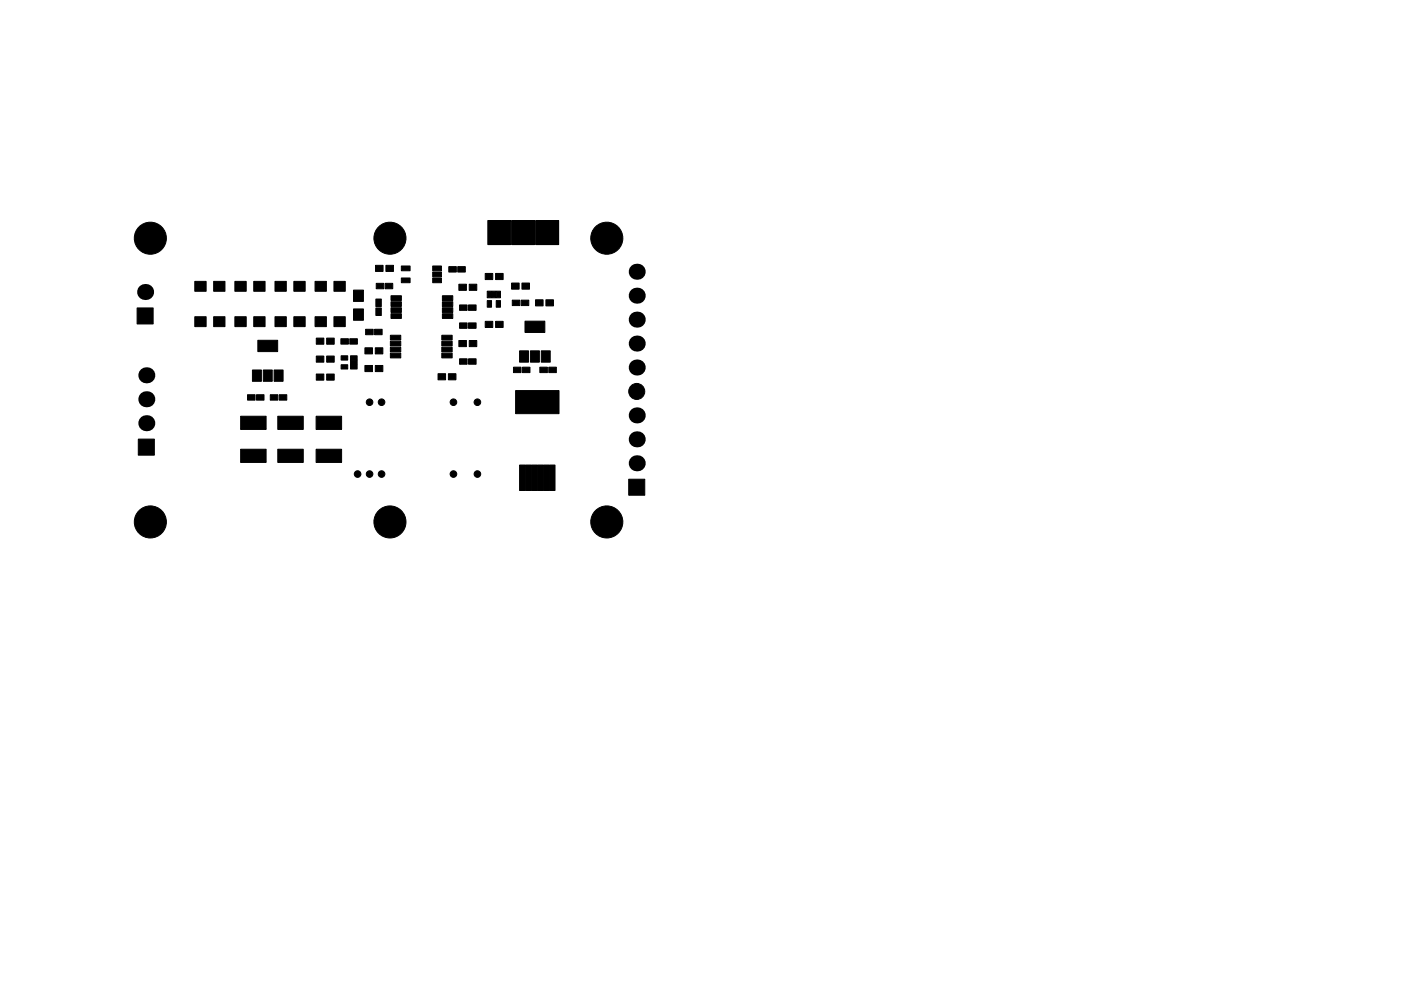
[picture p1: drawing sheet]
<svg xmlns="http://www.w3.org/2000/svg" width="297mm" height="210mm" viewBox="0 0 297 210" stroke-linecap="round" stroke-linejoin="round" font-family="sans-serif">
<g fill="#000" stroke="#000" stroke-width=".21">
<path d="M79.6 56.3h1.6v1.3h-1.6zM81.8 56.3h1.6v1.3h-1.6zM85.1 59h1.8v1h-1.8zM85.1 56.4h1.8v1h-1.8zM91.7 57.7h1.9v1h-1.9zM91.7 56.4h1.9v1h-1.9zM91.7 59h1.9v1h-1.9zM95.2 56.6h1.6v1.1h-1.6zM97.1 56.6h1.6v1.1h-1.6zM102.9 58h1.6v1.3h-1.6zM105.1 58h1.6v1.3h-1.6zM29.1 65.3h3.4v3.4h-3.4z"/>
<path d="M41.3 59.7h2.4v2.1h-2.4zM41.3 67.2h2.4v2.1h-2.4zM45.3 59.7h2.4v2.1h-2.4zM45.3 67.2h2.4v2.1h-2.4zM49.8 59.7h2.4v2.1h-2.4zM49.8 67.2h2.4v2.1h-2.4zM53.8 59.7h2.4v2.1h-2.4zM53.8 67.2h2.4v2.1h-2.4zM54.7 72.2h4.2v2.4h-4.2zM58.3 59.7h2.4v2.1h-2.4zM58.3 67.2h2.4v2.1h-2.4zM62.3 59.7h2.4v2.1h-2.4z"/>
<path d="M62.3 67.2h2.4v2.1h-2.4zM66.8 59.7h2.4v2.1h-2.4zM66.8 67.2h2.4v2.1h-2.4zM67.1 71.7h1.6v1.3h-1.6zM67.1 75.5h1.6v1.3h-1.6zM69.3 71.7h1.6v1.3h-1.6zM69.3 75.5h1.6v1.3h-1.6zM70.8 59.7h2.4v2.1h-2.4zM70.8 67.2h2.4v2.1h-2.4zM72.3 71.9h1.6v1.1h-1.6zM72.3 77.4h1.4v.9h-1.4zM72.3 75.5h1.4v.9h-1.4z"/>
<path d="M74.2 71.9h1.6v1.1h-1.6zM74.3 75.5h1.4v.9h-1.4zM74.3 76.4h1.4v.9h-1.4zM74.3 77.4h1.4v.9h-1.4zM75 65.5h2v2.4h-2zM75 61.5h2v2.4h-2zM77.4 77.5h1.6v1.3h-1.6zM77.4 73.8h1.6v1.3h-1.6zM77.5 69.9h1.6v1.1h-1.6zM79.4 69.9h1.6v1.1h-1.6zM79.6 77.5h1.6v1.3h-1.6zM79.6 73.8h1.6v1.3h-1.6z"/>
<path d="M79.7 63.4h1.1v1.6h-1.1zM79.7 65.3h1.1v1.6h-1.1zM79.8 60.1h1.6v1.2h-1.6zM81.7 60.1h1.6v1.2h-1.6zM82.9 66.6h2.2v1h-2.2zM82.9 65.3h2.2v1h-2.2zM82.9 64h2.2v1h-2.2zM82.9 62.7h2.2v1h-2.2zM82.8 74.9h2.2v1h-2.2zM82.8 73.7h2.2v1h-2.2zM82.8 72.4h2.2v1h-2.2zM82.8 71.1h2.2v1h-2.2z"/>
<path d="M93.8 62.7h2.2v1h-2.2zM93.8 64h2.2v1h-2.2zM93.8 65.3h2.2v1h-2.2zM93.8 66.6h2.2v1h-2.2zM93.7 71.1h2.2v1h-2.2zM93.7 72.4h2.2v1h-2.2zM93.7 73.7h2.2v1h-2.2zM93.7 74.9h2.2v1h-2.2zM97.3 72.2h1.6v1.3h-1.6zM97.3 60.3h1.6v1.3h-1.6zM97.4 64.7h1.6v1.1h-1.6zM97.4 68.5h1.6v1.2h-1.6z"/>
<path d="M97.4 76.1h1.6v1.2h-1.6zM99.3 64.7h1.6v1.1h-1.6zM99.3 68.5h1.6v1.2h-1.6zM99.3 76.1h1.6v1.2h-1.6zM99.5 72.2h1.6v1.3h-1.6zM99.5 60.3h1.6v1.3h-1.6zM102.9 68.2h1.6v1.3h-1.6zM103.3 61.8h.9v1.4h-.9zM103.3 63.8h.9v1.4h-.9zM104.3 61.8h.9v1.4h-.9zM105.1 68.2h1.6v1.3h-1.6zM105.2 61.8h.9v1.4h-.9z"/>
<path d="M105.2 63.8h.9v1.4h-.9zM108.5 60.1h1.6v1.3h-1.6zM108.6 63.7h1.6v1.1h-1.6zM110.2 74.4h1.9v2.4h-1.9zM108.9 77.9h1.6v1.2h-1.6zM110.5 63.7h1.6v1.1h-1.6zM110.7 60.1h1.6v1.3h-1.6zM111.3 68.1h4.2v2.4h-4.2zM110.8 77.9h1.6v1.2h-1.6zM112.5 74.4h1.9v2.4h-1.9zM113.5 63.6h1.6v1.3h-1.6zM114.8 74.4h1.9v2.4h-1.9z"/>
<path d="M115.7 63.6h1.6v1.3h-1.6zM114.5 77.9h1.6v1.2h-1.6zM116.4 77.9h1.6v1.2h-1.6zM29.3 93.2h3.4v3.4h-3.4zM52.5 83.7h1.6v1.2h-1.6zM53.5 78.5h1.9v2.4h-1.9zM54.4 83.7h1.6v1.2h-1.6zM55.8 78.5h1.9v2.4h-1.9zM51 95.3h5.4v2.8h-5.4zM51 88.3h5.4v2.8h-5.4zM57.3 83.7h1.6v1.2h-1.6zM58.1 78.5h1.9v2.4h-1.9z"/>
<path d="M59.2 83.7h1.6v1.2h-1.6zM58.9 95.3h5.4v2.8h-5.4zM58.9 88.3h5.4v2.8h-5.4zM67.1 79.4h1.6v1.3h-1.6zM69.3 79.4h1.6v1.3h-1.6zM67 95.3h5.4v2.8h-5.4zM67 88.3h5.4v2.8h-5.4zM92.9 79.3h1.6v1.3h-1.6zM95.1 79.3h1.6v1.3h-1.6zM109.3 82.9h9.2v4.9h-9.2zM110.2 98.7h1.1v5.4h-1.1zM111.4 98.7h1.2v5.4h-1.2z"/>
<path d="M112.7 98.7h1.2v5.4h-1.2zM114 98.7h1.1v5.4h-1.1zM115.2 98.7h1.2v5.4h-1.2zM116.5 98.7h1.2v5.4h-1.2zM133.3 101.7h3.4v3.4h-3.4z"/>
<circle cx="31.9" cy="50.5" r="3.4"/>
<circle cx="82.7" cy="50.5" r="3.4"/>
<circle cx="128.7" cy="50.5" r="3.4"/>
<circle cx="78.4" cy="85.3" r=".7"/>
<circle cx="80.9" cy="85.3" r=".7"/>
<circle cx="96.1" cy="85.3" r=".7"/>
<circle cx="101.2" cy="85.3" r=".7"/>
<circle cx="135" cy="83.1" r="1.7"/>
<circle cx="31.9" cy="110.7" r="3.4"/>
<circle cx="75.8" cy="100.6" r=".7"/>
<circle cx="78.4" cy="100.6" r=".7"/>
<circle cx="80.9" cy="100.6" r=".7"/>
<circle cx="82.7" cy="110.7" r="3.4"/>
<circle cx="96.1" cy="100.6" r=".7"/>
<circle cx="101.2" cy="100.6" r=".7"/>
<circle cx="128.7" cy="110.7" r="3.4"/>
</g>
<g fill="#000">
<circle cx="135" cy="57.7" r="1.7"/>
<circle cx="30.8" cy="62" r="1.7"/>
<circle cx="31" cy="79.6" r="1.7"/>
<circle cx="135" cy="62.7" r="1.7"/>
<circle cx="135" cy="78" r="1.7"/>
<circle cx="135" cy="72.9" r="1.7"/>
<circle cx="135" cy="67.8" r="1.7"/>
<circle cx="31" cy="89.8" r="1.7"/>
<circle cx="31" cy="84.7" r="1.7"/>
<circle cx="135" cy="98.3" r="1.7"/>
<circle cx="135" cy="93.2" r="1.7"/>
<circle cx="135" cy="88.1" r="1.7"/>
</g>
<path d="M103.4 46.8h4.9v5.1h-4.9zM108.5 46.8h4.8v5.1h-4.8zM113.6 46.8h4.8v5.1h-4.8z" fill="#000" stroke="#000" stroke-width=".25"/>
</svg>
